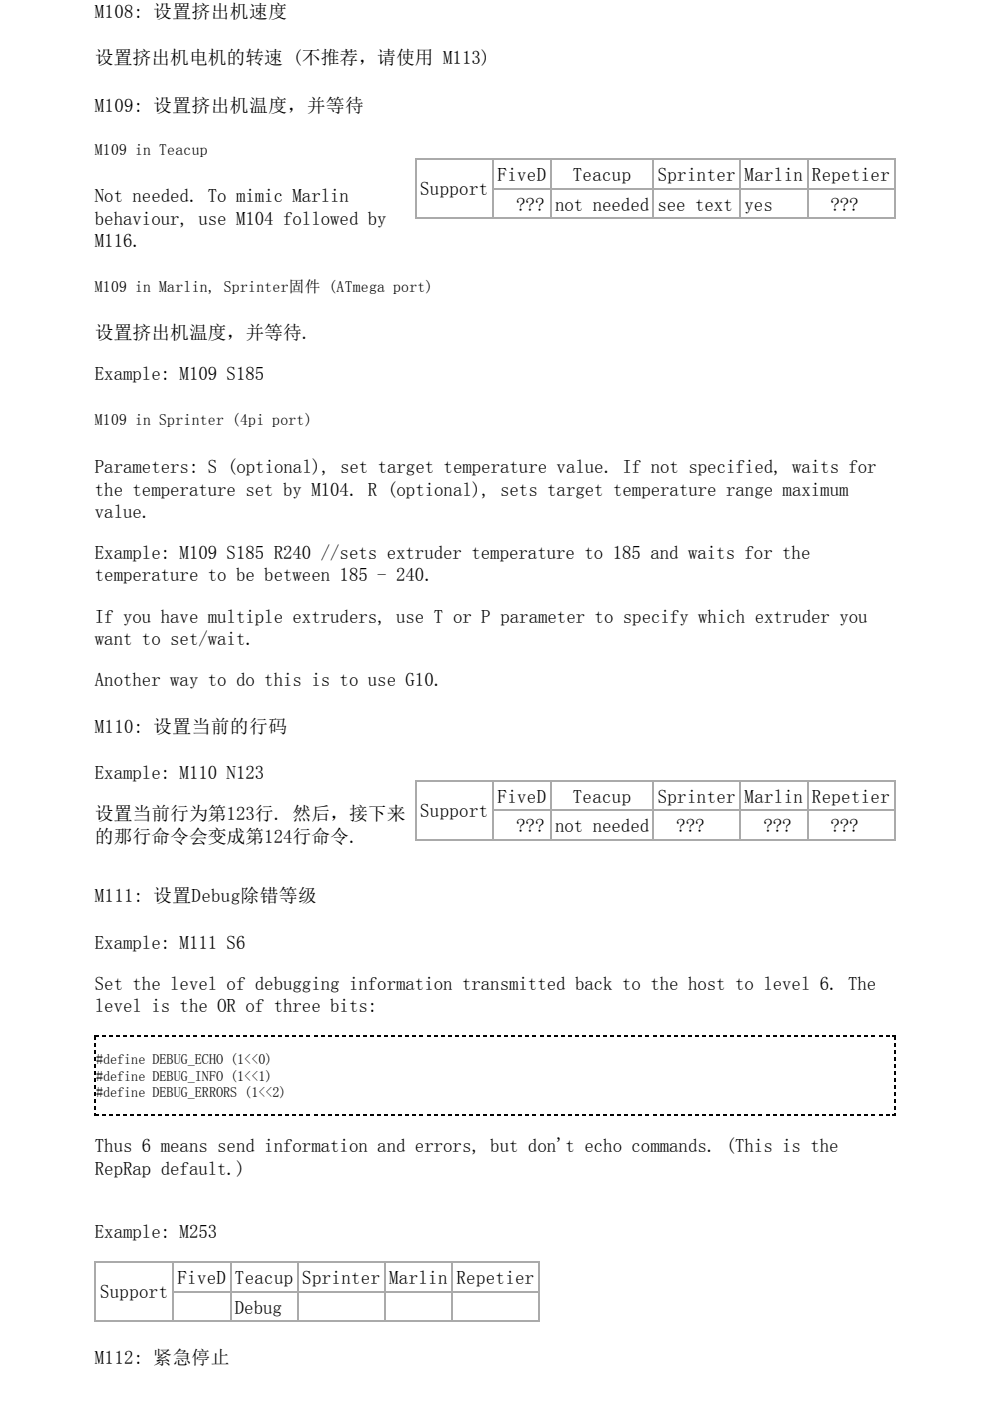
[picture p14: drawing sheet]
<svg xmlns="http://www.w3.org/2000/svg" width="210mm" height="297mm" viewBox="0 0 210 297" stroke-linecap="round" stroke-linejoin="round" font-family="sans-serif">
<defs><g id="words">
<g font-size="4">
<text x="20.1" y="3.7">M108: 设置挤出机速度</text>
<text x="20.1" y="13.5">设置挤出机电机的转速 (不推荐，请使用 M113)</text>
<text x="20.1" y="23.7">M109: 设置挤出机温度，并等待</text>
<text x="89.1" y="41.4">Support</text>
<text x="105.5" y="38.4">FiveD</text>
<text x="121.4" y="38.4">Teacup</text>
<text x="139.5" y="38.4">Sprinter</text>
<text x="157.9" y="38.4">Marlin</text>
<text x="172.1" y="38.4">Repetier</text>
<text x="20.1" y="42.9">Not needed. To mimic Marlin</text>
<text x="20.1" y="47.7">behaviour, use M104 followed by</text>
<text x="109.4" y="44.7">???</text>
<text x="117.7" y="44.7">not needed</text>
<text x="139.4" y="44.7">see text</text>
<text x="157.9" y="44.7">yes</text>
<text x="176.1" y="44.7">???</text>
<text x="20.1" y="52.4">M116.</text>
<text x="20.1" y="71.9">设置挤出机温度，并等待.</text>
<text x="20.1" y="80.6">Example: M109 S185</text>
<text x="20.1" y="100.3">Parameters: S (optional), set target temperature value. If not specified, waits for</text>
<text x="20.1" y="105.1">the temperature set by M104. R (optional), sets target temperature range maximum</text>
<text x="20.1" y="109.8">value.</text>
<text x="20.1" y="118.5">Example: M109 S185 R240 //sets extruder temperature to 185 and waits for the</text>
<text x="20.1" y="123.3">temperature to be between 185 - 240.</text>
<text x="20.1" y="132">If you have multiple extruders, use T or P parameter to specify which extruder you</text>
<text x="20.1" y="136.8">want to set/wait.</text>
<text x="20.1" y="145.5">Another way to do this is to use G10.</text>
<text x="20.1" y="155.5">M110: 设置当前的行码</text>
<text x="20.1" y="165.2">Example: M110 N123</text>
<text x="20.1" y="173.9">设置当前行为第123行. 然后，接下来</text>
<text x="89.1" y="173.2">Support</text>
<text x="105.5" y="170.2">FiveD</text>
<text x="121.4" y="170.2">Teacup</text>
<text x="139.5" y="170.2">Sprinter</text>
<text x="157.9" y="170.2">Marlin</text>
<text x="172.1" y="170.2">Repetier</text>
<text x="20.1" y="178.7">的那行命令会变成第124行命令.</text>
<text x="109.4" y="176.4">???</text>
<text x="117.7" y="176.4">not needed</text>
<text x="143.4" y="176.4">???</text>
<text x="161.9" y="176.4">???</text>
<text x="176.1" y="176.4">???</text>
<text x="20.1" y="191.2">M111: 设置Debug除错等级</text>
<text x="20.1" y="201.1">Example: M111 S6</text>
<text x="20.1" y="209.9">Set the level of debugging information transmitted back to the host to level 6. The</text>
<text x="20.1" y="214.6">level is the OR of three bits:</text>
<text x="20.1" y="244.3">Thus 6 means send information and errors, but don't echo commands. (This is the</text>
<text x="20.1" y="249.1">RepRap default.)</text>
<text x="20.1" y="262.5">Example: M253</text>
<text x="21.2" y="275.3">Support</text>
<text x="37.6" y="272.3">FiveD</text>
<text x="49.8" y="272.3">Teacup</text>
<text x="64.1" y="272.3">Sprinter</text>
<text x="82.5" y="272.3">Marlin</text>
<text x="96.8" y="272.3">Repetier</text>
<text x="49.8" y="278.5">Debug</text>
<text x="20.1" y="289.2">M112: 紧急停止</text>
</g>
<g font-size="3.3">
<text x="20.1" y="32.9">M109 in Teacup</text>
<text x="20.1" y="61.9">M109 in Marlin, Sprinter固件 (ATmega port)</text>
<text x="20.1" y="90.1">M109 in Sprinter (4pi port)</text>
</g>
<g font-size="3">
<text x="20.4" y="225.6">#define DEBUG_ECHO (1&lt;&lt;0)</text>
<text x="20.4" y="229.1">#define DEBUG_INFO (1&lt;&lt;1)</text>
<text x="20.4" y="232.6">#define DEBUG_ERRORS (1&lt;&lt;2)</text>
</g>
</g></defs>
<g fill="#000">
<path d="M20.1 219.6h.3v.3h-.3zM20.1 219.9h.3v.5h-.3zM20.4 219.6h.5v.3h-.5zM21.6 219.6h.8v.3h-.8zM23.1 219.6h.8v.3h-.8zM24.6 219.6h.7v.3h-.7zM26.1 219.6h.7v.3h-.7zM27.6 219.6h.7v.3h-.7zM29.1 219.6h.7v.3h-.7zM30.6 219.6h.7v.3h-.7zM32.1 219.6h.7v.3h-.7zM33.6 219.6h.7v.3h-.7z"/>
<path d="M35.1 219.6h.7v.3h-.7zM36.6 219.6h.7v.3h-.7zM38.1 219.6h.7v.3h-.7zM39.6 219.6h.7v.3h-.7zM41.1 219.6h.7v.3h-.7zM42.6 219.6h.7v.3h-.7zM44.1 219.6h.7v.3h-.7zM45.6 219.6h.7v.3h-.7zM47.1 219.6h.7v.3h-.7zM48.6 219.6h.7v.3h-.7zM50.1 219.6h.7v.3h-.7zM51.6 219.6h.7v.3h-.7z"/>
<path d="M53 219.6h.8v.3h-.8zM54.5 219.6h.8v.3h-.8zM56 219.6h.8v.3h-.8zM57.5 219.6h.8v.3h-.8zM59 219.6h.8v.3h-.8zM60.5 219.6h.8v.3h-.8zM62 219.6h.8v.3h-.8zM63.5 219.6h.8v.3h-.8zM65 219.6h.8v.3h-.8zM66.5 219.6h.8v.3h-.8zM68 219.6h.8v.3h-.8zM69.5 219.6h.8v.3h-.8z"/>
<path d="M71 219.6h.8v.3h-.8zM72.5 219.6h.8v.3h-.8zM74 219.6h.8v.3h-.8zM75.5 219.6h.8v.3h-.8zM77 219.6h.8v.3h-.8zM78.5 219.6h.8v.3h-.8zM80 219.6h.8v.3h-.8zM81.5 219.6h.7v.3h-.7zM83 219.6h.7v.3h-.7zM84.5 219.6h.7v.3h-.7zM86 219.6h.7v.3h-.7zM87.5 219.6h.7v.3h-.7z"/>
<path d="M89 219.6h.7v.3h-.7zM90.5 219.6h.7v.3h-.7zM92 219.6h.7v.3h-.7zM93.5 219.6h.7v.3h-.7zM95 219.6h.7v.3h-.7zM96.5 219.6h.7v.3h-.7zM98 219.6h.7v.3h-.7zM99.5 219.6h.7v.3h-.7zM101 219.6h.7v.3h-.7zM102.5 219.6h.7v.3h-.7zM104 219.6h.7v.3h-.7zM105.5 219.6h.7v.3h-.7z"/>
<path d="M107 219.6h.7v.3h-.7zM108.5 219.6h.7v.3h-.7zM109.9 219.6h.8v.3h-.8zM111.4 219.6h.8v.3h-.8zM112.9 219.6h.8v.3h-.8zM114.4 219.6h.8v.3h-.8zM115.9 219.6h.8v.3h-.8zM117.4 219.6h.8v.3h-.8zM118.9 219.6h.8v.3h-.8zM120.4 219.6h.8v.3h-.8zM121.9 219.6h.8v.3h-.8zM123.4 219.6h.8v.3h-.8z"/>
<path d="M124.9 219.6h.8v.3h-.8zM126.4 219.6h.8v.3h-.8zM127.9 219.6h.8v.3h-.8zM129.4 219.6h.8v.3h-.8zM130.9 219.6h.8v.3h-.8zM132.4 219.6h.8v.3h-.8zM133.9 219.6h.8v.3h-.8zM135.4 219.6h.8v.3h-.8zM136.9 219.6h.7v.3h-.7zM138.4 219.6h.7v.3h-.7zM139.9 219.6h.7v.3h-.7zM141.4 219.6h.7v.3h-.7z"/>
<path d="M142.9 219.6h.7v.3h-.7zM144.4 219.6h.7v.3h-.7zM145.9 219.6h.7v.3h-.7zM147.4 219.6h.7v.3h-.7zM148.9 219.6h.7v.3h-.7zM150.4 219.6h.7v.3h-.7zM151.9 219.6h.7v.3h-.7zM153.4 219.6h.7v.3h-.7zM154.9 219.6h.7v.3h-.7zM156.4 219.6h.7v.3h-.7zM157.9 219.6h.7v.3h-.7zM159.4 219.6h.7v.3h-.7z"/>
<path d="M160.9 219.6h.7v.3h-.7zM162.4 219.6h.7v.3h-.7zM163.9 219.6h.7v.3h-.7zM165.3 219.6h.8v.3h-.8zM166.8 219.6h.8v.3h-.8zM168.3 219.6h.8v.3h-.8zM169.8 219.6h.8v.3h-.8zM171.3 219.6h.8v.3h-.8zM172.8 219.6h.8v.3h-.8zM174.3 219.6h.8v.3h-.8zM175.8 219.6h.8v.3h-.8zM177.3 219.6h.8v.3h-.8z"/>
<path d="M178.8 219.6h.8v.3h-.8zM180.3 219.6h.8v.3h-.8zM181.8 219.6h.8v.3h-.8zM183.3 219.6h.8v.3h-.8zM184.8 219.6h.8v.3h-.8zM186.3 219.6h.8v.3h-.8zM187.8 219.6h.8v.3h-.8zM189.3 219.6h.3v.3h-.3zM189.6 219.6h.2v.3h-.2zM189.6 219.9h.2v.5h-.2zM20.1 236.3h.3v.3h-.3zM20.1 236.1h.3v.2h-.3z"/>
<path d="M20.1 221.1h.3v.8h-.3zM20.1 222.6h.3v.8h-.3zM20.1 224.1h.3v.7h-.3zM20.1 225.6h.3v.7h-.3zM20.1 227.1h.3v.7h-.3zM20.1 228.6h.3v.7h-.3zM20.1 230.1h.3v.7h-.3zM20.1 231.6h.3v.7h-.3zM20.1 233.1h.3v.7h-.3zM20.1 234.6h.3v.7h-.3zM20.4 236.3h.5v.3h-.5zM21.6 236.3h.8v.3h-.8z"/>
<path d="M23.1 236.3h.8v.3h-.8zM24.6 236.3h.7v.3h-.7zM26.1 236.3h.7v.3h-.7zM27.6 236.3h.7v.3h-.7zM29.1 236.3h.7v.3h-.7zM30.6 236.3h.7v.3h-.7zM32.1 236.3h.7v.3h-.7zM33.6 236.3h.7v.3h-.7zM35.1 236.3h.7v.3h-.7zM36.6 236.3h.7v.3h-.7zM38.1 236.3h.7v.3h-.7zM39.6 236.3h.7v.3h-.7z"/>
<path d="M41.1 236.3h.7v.3h-.7zM42.6 236.3h.7v.3h-.7zM44.1 236.3h.7v.3h-.7zM45.6 236.3h.7v.3h-.7zM47.1 236.3h.7v.3h-.7zM48.6 236.3h.7v.3h-.7zM50.1 236.3h.7v.3h-.7zM51.6 236.3h.7v.3h-.7zM53 236.3h.8v.3h-.8zM54.5 236.3h.8v.3h-.8zM56 236.3h.8v.3h-.8zM57.5 236.3h.8v.3h-.8z"/>
<path d="M59 236.3h.8v.3h-.8zM60.5 236.3h.8v.3h-.8zM62 236.3h.8v.3h-.8zM63.5 236.3h.8v.3h-.8zM65 236.3h.8v.3h-.8zM66.5 236.3h.8v.3h-.8zM68 236.3h.8v.3h-.8zM69.5 236.3h.8v.3h-.8zM71 236.3h.8v.3h-.8zM72.5 236.3h.8v.3h-.8zM74 236.3h.8v.3h-.8zM75.5 236.3h.8v.3h-.8z"/>
<path d="M77 236.3h.8v.3h-.8zM78.5 236.3h.8v.3h-.8zM80 236.3h.8v.3h-.8zM81.5 236.3h.7v.3h-.7zM83 236.3h.7v.3h-.7zM84.5 236.3h.7v.3h-.7zM86 236.3h.7v.3h-.7zM87.5 236.3h.7v.3h-.7zM89 236.3h.7v.3h-.7zM90.5 236.3h.7v.3h-.7zM92 236.3h.7v.3h-.7zM93.5 236.3h.7v.3h-.7z"/>
<path d="M95 236.3h.7v.3h-.7zM96.5 236.3h.7v.3h-.7zM98 236.3h.7v.3h-.7zM99.5 236.3h.7v.3h-.7zM101 236.3h.7v.3h-.7zM102.5 236.3h.7v.3h-.7zM104 236.3h.7v.3h-.7zM105.5 236.3h.7v.3h-.7zM107 236.3h.7v.3h-.7zM108.5 236.3h.7v.3h-.7zM109.9 236.3h.8v.3h-.8zM111.4 236.3h.8v.3h-.8z"/>
<path d="M112.9 236.3h.8v.3h-.8zM114.4 236.3h.8v.3h-.8zM115.9 236.3h.8v.3h-.8zM117.4 236.3h.8v.3h-.8zM118.9 236.3h.8v.3h-.8zM120.4 236.3h.8v.3h-.8zM121.9 236.3h.8v.3h-.8zM123.4 236.3h.8v.3h-.8zM124.9 236.3h.8v.3h-.8zM126.4 236.3h.8v.3h-.8zM127.9 236.3h.8v.3h-.8zM129.4 236.3h.8v.3h-.8z"/>
<path d="M130.9 236.3h.8v.3h-.8zM132.4 236.3h.8v.3h-.8zM133.9 236.3h.8v.3h-.8zM135.4 236.3h.8v.3h-.8zM136.9 236.3h.7v.3h-.7zM138.4 236.3h.7v.3h-.7zM139.9 236.3h.7v.3h-.7zM141.4 236.3h.7v.3h-.7zM142.9 236.3h.7v.3h-.7zM144.4 236.3h.7v.3h-.7zM145.9 236.3h.7v.3h-.7zM147.4 236.3h.7v.3h-.7z"/>
<path d="M148.9 236.3h.7v.3h-.7zM150.4 236.3h.7v.3h-.7zM151.9 236.3h.7v.3h-.7zM153.4 236.3h.7v.3h-.7zM154.9 236.3h.7v.3h-.7zM156.4 236.3h.7v.3h-.7zM157.9 236.3h.7v.3h-.7zM159.4 236.3h.7v.3h-.7zM160.9 236.3h.7v.3h-.7zM162.4 236.3h.7v.3h-.7zM163.9 236.3h.7v.3h-.7zM165.3 236.3h.8v.3h-.8z"/>
<path d="M166.8 236.3h.8v.3h-.8zM168.3 236.3h.8v.3h-.8zM169.8 236.3h.8v.3h-.8zM171.3 236.3h.8v.3h-.8zM172.8 236.3h.8v.3h-.8zM174.3 236.3h.8v.3h-.8zM175.8 236.3h.8v.3h-.8zM177.3 236.3h.8v.3h-.8zM178.8 236.3h.8v.3h-.8zM180.3 236.3h.8v.3h-.8zM181.8 236.3h.8v.3h-.8zM183.3 236.3h.8v.3h-.8z"/>
<path d="M184.8 236.3h.8v.3h-.8zM186.3 236.3h.8v.3h-.8zM187.8 236.3h.8v.3h-.8zM189.3 236.3h.3v.3h-.3zM189.6 236.3h.2v.3h-.2zM189.6 236.1h.2v.2h-.2zM189.6 221.1h.2v.8h-.2zM189.6 222.6h.2v.8h-.2zM189.6 224.1h.2v.7h-.2zM189.6 225.6h.2v.7h-.2zM189.6 227.1h.2v.7h-.2zM189.6 228.6h.2v.7h-.2z"/>
<path d="M189.6 230.1h.2v.7h-.2zM189.6 231.6h.2v.7h-.2zM189.6 233.1h.2v.7h-.2zM189.6 234.6h.2v.7h-.2z"/>
</g>
<g fill="#fff">
<path d="M20.1 267.5h94.3v12.8h-94.3z"/>
<path d="M20.1 267.5h16.5v12.5h-16.5z"/>
<path d="M36.6 267.5h12.2v6.3h-12.2z"/>
<path d="M48.8 267.5h14.2v6.3h-14.2z"/>
<path d="M63 267.5h18.5v6.3h-18.5z"/>
<path d="M81.5 267.5h14.2v6.3h-14.2z"/>
<path d="M95.7 267.5h18.5v6.3h-18.5z"/>
</g>
<path d="M20.1 267.6h94.3M20.2 267.5v12.8M36.6 273.9h77.8M36.7 267.5v12.8M48.9 267.5v12.8M63.2 267.5v12.8M81.6 267.5v12.8M95.8 267.5v12.8M114.3 267.5v12.8M20.1 280.1h94.3" fill="none" stroke="#aaa" stroke-width=".25"/>
<g fill="#fff">
<path d="M88 33.7h101.8v12.7h-101.8z"/>
<path d="M88 33.7h16.5v12.5h-16.5z"/>
<path d="M104.5 33.7h12.2v6.2h-12.2z"/>
<path d="M116.7 33.7h21.7v6.2h-21.7z"/>
<path d="M138.4 33.7h18.5v6.2h-18.5z"/>
<path d="M156.9 33.7h14.2v6.2h-14.2z"/>
<path d="M171.1 33.7h18.5v6.2h-18.5z"/>
</g>
<path d="M88 33.8h101.8M88.1 33.7v12.7M104.6 33.7v12.7M116.8 33.7v12.7M138.5 33.7v12.7M157 33.7v12.7M171.2 33.7v12.7M189.7 33.7v12.7M88 46.3h101.8M104.5 40.1h85.3" fill="none" stroke="#aaa" stroke-width=".25"/>
<g fill="#fff">
<path d="M88 165.5h101.8v12.7h-101.8z"/>
<path d="M88 165.5h16.5v12.4h-16.5z"/>
<path d="M104.5 165.5h12.2v6.2h-12.2z"/>
<path d="M116.7 165.5h21.7v6.2h-21.7z"/>
<path d="M138.4 165.5h18.5v6.2h-18.5z"/>
<path d="M156.9 165.5h14.2v6.2h-14.2z"/>
<path d="M171.1 165.5h18.5v6.2h-18.5z"/>
</g>
<path d="M88 178.1h101.8M88 165.6h101.8M88.1 165.5v12.7M104.5 171.8h85.3M104.6 165.5v12.7M116.8 165.5v12.7M138.5 165.5v12.7M157 165.5v12.7M171.2 165.5v12.7M189.7 165.5v12.7" fill="none" stroke="#aaa" stroke-width=".25"/>
<use href="#words"/>
</svg>
